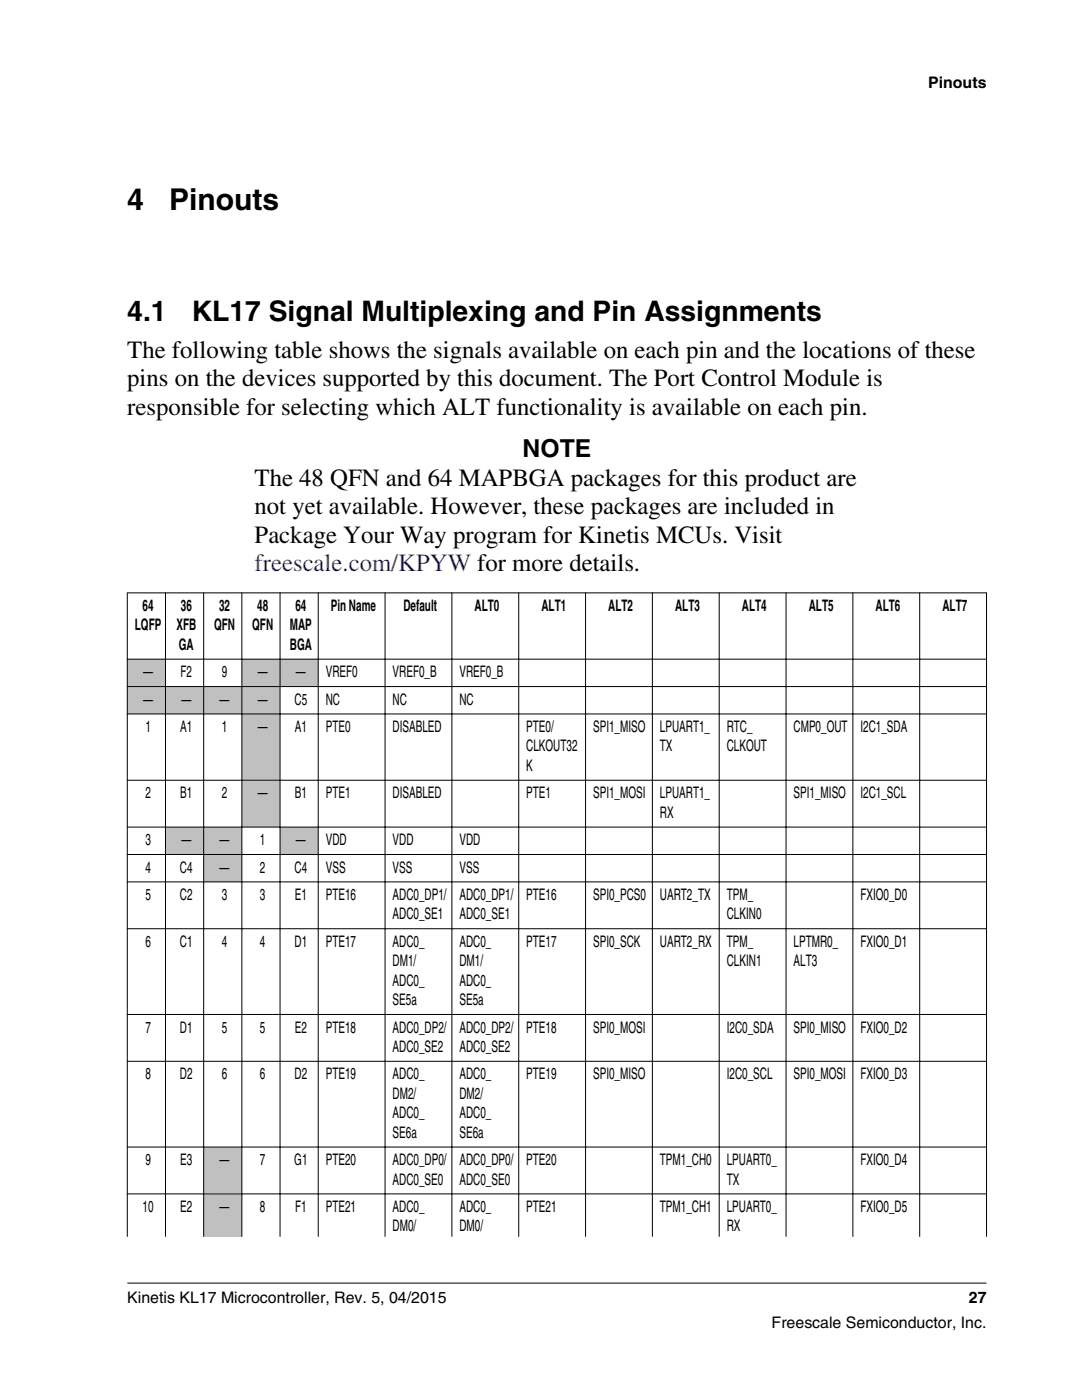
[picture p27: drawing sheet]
<svg xmlns="http://www.w3.org/2000/svg" width="216mm" height="279mm" viewBox="0 0 216 279" stroke-linecap="round" stroke-linejoin="round" font-family="sans-serif">
<defs><g id="words">
<g font-size="6">
<text x="25.4" y="42">4</text>
<text x="33.7" y="42">Pinouts</text>
</g>
<g font-size="5.6">
<text x="25.4" y="64">4.1</text>
<text x="38.2" y="64">KL17 Signal Multiplexing and Pin Assignments</text>
</g>
<g font-size="4.9">
<text x="25.4" y="71.5">The following table shows the signals available on each pin and the locations of these</text>
<text x="25.4" y="77.1">pins on the devices supported by this document. The Port Control Module is</text>
<text x="25.4" y="82.7">responsible for selecting which ALT functionality is available on each pin.</text>
<text x="104.3" y="91.3">NOTE</text>
<text x="50.8" y="97">The 48 QFN and 64 MAPBGA packages for this product are</text>
<text x="50.8" y="102.6">not yet available. However, these packages are included in</text>
<text x="50.8" y="108.3">Package Your Way program for Kinetis MCUs. Visit</text>
</g>
<text font-size="4.9" fill="#00f" x="50.8" y="113.9">freescale.com/KPYW for more details.</text>
<g font-size="3.2">
<text x="185.2" y="17.5">Pinouts</text>
<text x="26.9" y="125.8">LQFP</text>
<text x="28.5" y="121.9">64</text>
<text x="35.2" y="125.8">XFB</text>
<text x="36.1" y="121.9">36</text>
<text x="42.7" y="125.8">QFN</text>
<text x="43.7" y="121.9">32</text>
<text x="50.3" y="125.8">QFN</text>
<text x="51.3" y="121.9">48</text>
<text x="57.8" y="125.8">MAP</text>
<text x="58.9" y="121.9">64</text>
<text x="66" y="121.9">Pin Name</text>
<text x="80.5" y="121.9">Default</text>
<text x="94.7" y="121.9">ALT0</text>
<text x="108" y="121.9">ALT1</text>
<text x="121.4" y="121.9">ALT2</text>
<text x="134.7" y="121.9">ALT3</text>
<text x="148" y="121.9">ALT4</text>
<text x="161.4" y="121.9">ALT5</text>
<text x="174.7" y="121.9">ALT6</text>
<text x="188.1" y="121.9">ALT7</text>
<text x="35.7" y="129.7">GA</text>
<text x="57.8" y="129.7">BGA</text>
<text x="28.6" y="135.2">—</text>
<text x="36" y="135.2">F2</text>
<text x="44.3" y="135.2">9</text>
<text x="51.4" y="135.2">—</text>
<text x="59.1" y="135.2">—</text>
<text x="65" y="135.2">VREF0</text>
<text x="78.3" y="135.2">VREF0_B</text>
<text x="91.7" y="135.2">VREF0_B</text>
<text x="28.6" y="140.6">—</text>
<text x="36.2" y="140.6">—</text>
<text x="43.8" y="140.6">—</text>
<text x="51.4" y="140.6">—</text>
<text x="58.8" y="140.6">C5</text>
<text x="65" y="140.6">NC</text>
<text x="78.3" y="140.6">NC</text>
<text x="91.7" y="140.6">NC</text>
<text x="29" y="146.1">1</text>
<text x="36" y="146.1">A1</text>
<text x="44.3" y="146.1">1</text>
<text x="51.4" y="146.1">—</text>
<text x="58.8" y="146.1">A1</text>
<text x="65" y="146.1">PTE0</text>
<text x="78.3" y="146.1">DISABLED</text>
<text x="105" y="146.1">PTE0/</text>
<text x="105" y="150">CLKOUT32</text>
<text x="118.3" y="146.1">SPI1_MISO</text>
<text x="131.7" y="146.1">LPUART1_</text>
<text x="131.7" y="150">TX</text>
<text x="145" y="146.1">RTC_</text>
<text x="145" y="150">CLKOUT</text>
<text x="158.3" y="146.1">CMP0_OUT</text>
<text x="171.7" y="146.1">I2C1_SDA</text>
<text x="105" y="153.9">K</text>
<text x="29" y="159.3">2</text>
<text x="36" y="159.3">B1</text>
<text x="44.3" y="159.3">2</text>
<text x="51.4" y="159.3">—</text>
<text x="58.8" y="159.3">B1</text>
<text x="65" y="159.3">PTE1</text>
<text x="78.3" y="159.3">DISABLED</text>
<text x="105" y="159.3">PTE1</text>
<text x="118.3" y="159.3">SPI1_MOSI</text>
<text x="131.7" y="159.3">LPUART1_</text>
<text x="158.3" y="159.3">SPI1_MISO</text>
<text x="171.7" y="159.3">I2C1_SCL</text>
<text x="131.7" y="163.2">RX</text>
<text x="29" y="168.7">3</text>
<text x="36.2" y="168.7">—</text>
<text x="43.8" y="168.7">—</text>
<text x="51.9" y="168.7">1</text>
<text x="59.1" y="168.7">—</text>
<text x="65" y="168.7">VDD</text>
<text x="78.3" y="168.7">VDD</text>
<text x="91.7" y="168.7">VDD</text>
<text x="29" y="174.1">4</text>
<text x="29" y="179.6">5</text>
<text x="35.9" y="174.1">C4</text>
<text x="35.9" y="179.6">C2</text>
<text x="43.8" y="174.1">—</text>
<text x="44.3" y="179.6">3</text>
<text x="51.9" y="174.1">2</text>
<text x="51.9" y="179.6">3</text>
<text x="58.8" y="174.1">C4</text>
<text x="58.8" y="179.6">E1</text>
<text x="65" y="174.1">VSS</text>
<text x="65" y="179.6">PTE16</text>
<text x="78.3" y="174.1">VSS</text>
<text x="78.3" y="179.6">ADC0_DP1/</text>
<text x="91.7" y="174.1">VSS</text>
<text x="91.7" y="179.6">ADC0_DP1/</text>
<text x="105" y="179.6">PTE16</text>
<text x="118.3" y="179.6">SPI0_PCS0</text>
<text x="131.7" y="179.6">UART2_TX</text>
<text x="145" y="179.6">TPM_</text>
<text x="171.7" y="179.6">FXIO0_D0</text>
<text x="78.3" y="183.5">ADC0_SE1</text>
<text x="91.7" y="183.5">ADC0_SE1</text>
<text x="145" y="183.5">CLKIN0</text>
<text x="29" y="189">6</text>
<text x="35.9" y="189">C1</text>
<text x="44.3" y="189">4</text>
<text x="51.9" y="189">4</text>
<text x="58.8" y="189">D1</text>
<text x="65" y="189">PTE17</text>
<text x="78.3" y="189">ADC0_</text>
<text x="91.7" y="189">ADC0_</text>
<text x="105" y="189">PTE17</text>
<text x="118.3" y="189">SPI0_SCK</text>
<text x="131.7" y="189">UART2_RX</text>
<text x="145" y="189">TPM_</text>
<text x="158.3" y="189">LPTMR0_</text>
<text x="171.7" y="189">FXIO0_D1</text>
<text x="78.3" y="192.8">DM1/</text>
<text x="78.3" y="196.7">ADC0_</text>
<text x="91.7" y="192.8">DM1/</text>
<text x="91.7" y="196.7">ADC0_</text>
<text x="145" y="192.8">CLKIN1</text>
<text x="158.3" y="192.8">ALT3</text>
<text x="78.3" y="200.6">SE5a</text>
<text x="91.7" y="200.6">SE5a</text>
<text x="29" y="206.1">7</text>
<text x="35.9" y="206.1">D1</text>
<text x="44.3" y="206.1">5</text>
<text x="51.9" y="206.1">5</text>
<text x="58.8" y="206.1">E2</text>
<text x="65" y="206.1">PTE18</text>
<text x="78.3" y="206.1">ADC0_DP2/</text>
<text x="78.3" y="209.9">ADC0_SE2</text>
<text x="91.7" y="206.1">ADC0_DP2/</text>
<text x="91.7" y="209.9">ADC0_SE2</text>
<text x="105" y="206.1">PTE18</text>
<text x="118.3" y="206.1">SPI0_MOSI</text>
<text x="145" y="206.1">I2C0_SDA</text>
<text x="158.3" y="206.1">SPI0_MISO</text>
<text x="171.7" y="206.1">FXIO0_D2</text>
<text x="29" y="215.4">8</text>
<text x="35.9" y="215.4">D2</text>
<text x="44.3" y="215.4">6</text>
<text x="51.9" y="215.4">6</text>
<text x="58.8" y="215.4">D2</text>
<text x="65" y="215.4">PTE19</text>
<text x="78.3" y="215.4">ADC0_</text>
<text x="91.7" y="215.4">ADC0_</text>
<text x="105" y="215.4">PTE19</text>
<text x="118.3" y="215.4">SPI0_MISO</text>
<text x="145" y="215.4">I2C0_SCL</text>
<text x="158.3" y="215.4">SPI0_MOSI</text>
<text x="171.7" y="215.4">FXIO0_D3</text>
<text x="78.3" y="219.3">DM2/</text>
<text x="91.7" y="219.3">DM2/</text>
<text x="78.3" y="223.2">ADC0_</text>
<text x="78.3" y="227.1">SE6a</text>
<text x="91.7" y="223.2">ADC0_</text>
<text x="91.7" y="227.1">SE6a</text>
<text x="29" y="232.5">9</text>
<text x="36" y="232.5">E3</text>
<text x="43.8" y="232.5">—</text>
<text x="51.9" y="232.5">7</text>
<text x="58.7" y="232.5">G1</text>
<text x="65" y="232.5">PTE20</text>
<text x="78.3" y="232.5">ADC0_DP0/</text>
<text x="91.7" y="232.5">ADC0_DP0/</text>
<text x="105" y="232.5">PTE20</text>
<text x="131.7" y="232.5">TPM1_CH0</text>
<text x="145" y="232.5">LPUART0_</text>
<text x="171.7" y="232.5">FXIO0_D4</text>
<text x="78.3" y="236.4">ADC0_SE0</text>
<text x="91.7" y="236.4">ADC0_SE0</text>
<text x="145" y="236.4">TX</text>
<text x="28.5" y="241.9">10</text>
<text x="36" y="241.9">E2</text>
<text x="43.8" y="241.9">—</text>
<text x="51.9" y="241.9">8</text>
<text x="58.9" y="241.9">F1</text>
<text x="65" y="241.9">PTE21</text>
<text x="78.3" y="241.9">ADC0_</text>
<text x="78.3" y="245.8">DM0/</text>
<text x="91.7" y="241.9">ADC0_</text>
<text x="91.7" y="245.8">DM0/</text>
<text x="105" y="241.9">PTE21</text>
<text x="131.7" y="241.9">TPM1_CH1</text>
<text x="145" y="241.9">LPUART0_</text>
<text x="145" y="245.8">RX</text>
<text x="171.7" y="241.9">FXIO0_D5</text>
<text x="25.4" y="260">Kinetis KL17 Microcontroller, Rev. 5, 04/2015</text>
<text x="193.3" y="260">27</text>
<text x="154" y="265">Freescale Semiconductor, Inc.</text>
</g>
</g></defs>
<g fill="#c0c0c0">
<path d="M25.5 131.6h7.4v5.3h-7.4z" fill-rule="evenodd"/>
<path d="M48.3 131.6h7.5v5.3h-7.5z" fill-rule="evenodd"/>
<path d="M56 131.6h7.4v5.3h-7.4z" fill-rule="evenodd"/>
<path d="M25.5 137.1h7.4v5.3h-7.4z" fill-rule="evenodd"/>
<path d="M33.1 137.1h7.5v5.3h-7.5z" fill-rule="evenodd"/>
<path d="M40.7 137.1h7.5v5.3h-7.5z" fill-rule="evenodd"/>
<path d="M48.3 137.1h7.5v5.3h-7.5z" fill-rule="evenodd"/>
<path d="M48.3 142.6h7.5v13h-7.5z" fill-rule="evenodd"/>
<path d="M48.3 155.8h7.5v9.2h-7.5z" fill-rule="evenodd"/>
<path d="M33.1 165.2h7.5v5.2h-7.5z" fill-rule="evenodd"/>
<path d="M40.7 165.2h7.5v5.2h-7.5z" fill-rule="evenodd"/>
<path d="M56 165.2h7.4v5.2h-7.4z" fill-rule="evenodd"/>
<path d="M40.7 170.6h7.5v5.3h-7.5z" fill-rule="evenodd"/>
<path d="M40.7 229h7.5v9.2h-7.5z" fill-rule="evenodd"/>
<path d="M40.7 238.4h7.5v8.4h-7.5z" fill-rule="evenodd"/>
</g>
<g fill="none" stroke="#000" stroke-width=".2">
<path d="M25.3 118.3h171.6M25.4 118.2v128.6M33 118.2v128.6M40.6 118.2v128.6M48.3 118.2v128.6M55.9 118.2v128.6M63.5 118.2v128.6M76.8 118.2v128.6M90.2 118.2v128.6M103.5 118.2v128.6M116.8 118.2v128.6M130.2 118.2v128.6"/>
<path d="M143.5 118.2v128.6M156.8 118.2v128.6M170.2 118.2v128.6M183.5 118.2v128.6M196.8 118.2v128.6M25.3 131.6h171.6M25.3 137h171.6M25.3 142.5h171.6M25.3 155.7h171.6M25.3 165.1h171.6M25.3 170.5h171.6M25.3 176h171.6"/>
<path d="M25.3 185.3h171.6M25.3 202.5h171.6M25.3 211.8h171.6M25.3 228.9h171.6M25.3 238.3h171.6M25.4 256.1h171.4"/>
</g>
<use href="#words"/>
</svg>
